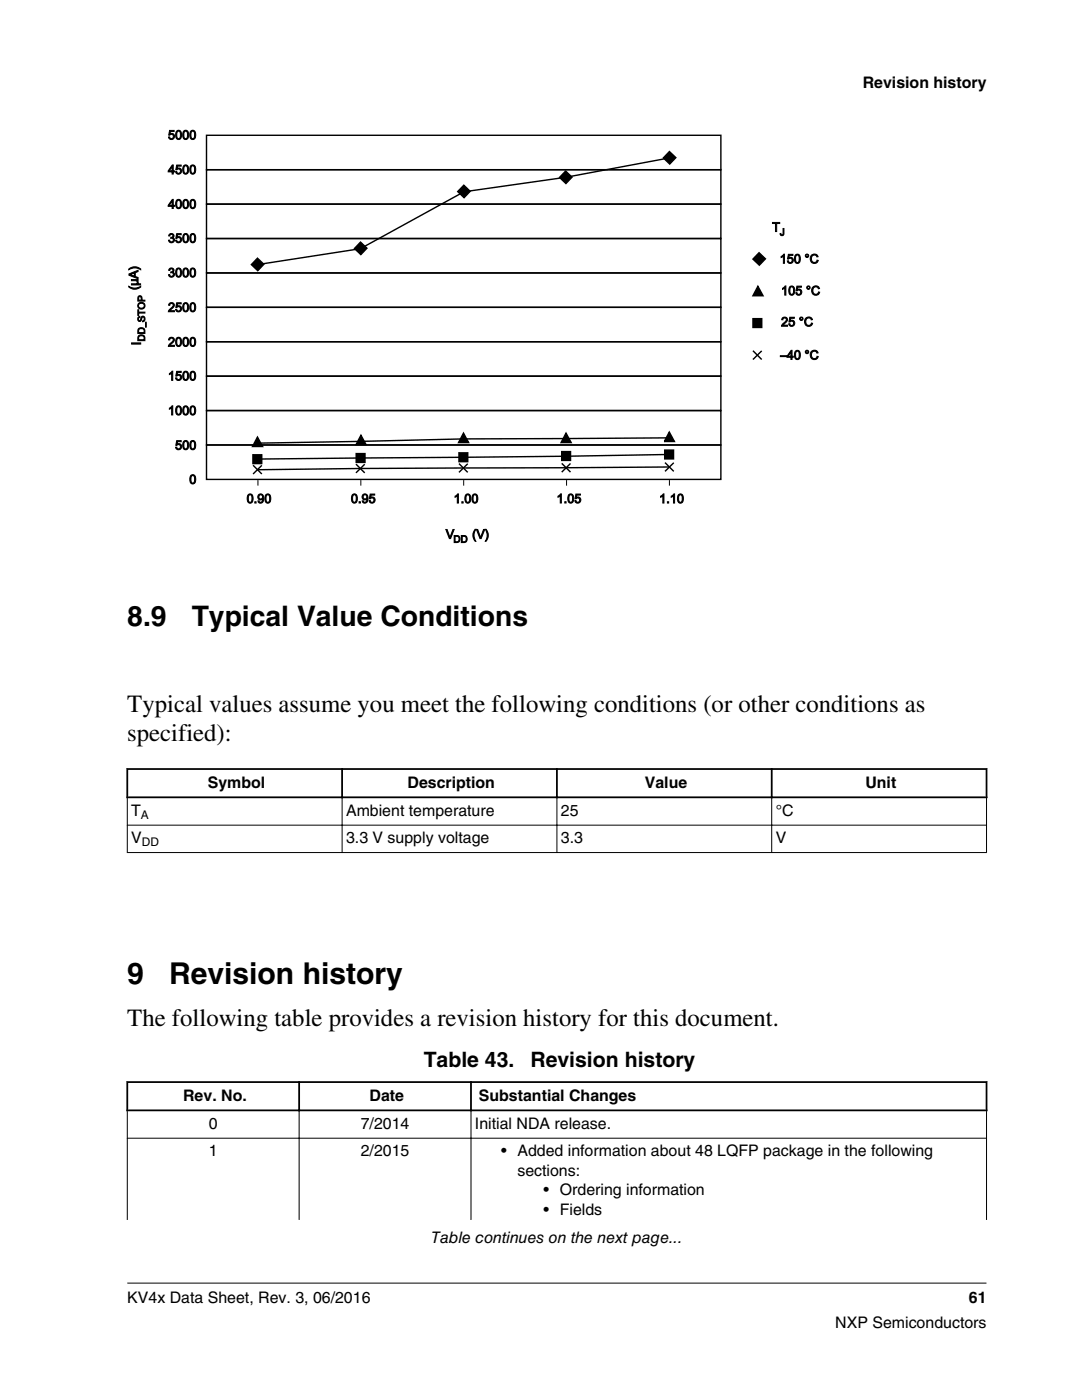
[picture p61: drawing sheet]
<svg xmlns="http://www.w3.org/2000/svg" width="216mm" height="279mm" viewBox="0 0 216 279" stroke-linecap="round" stroke-linejoin="round" font-family="sans-serif">
<defs><g id="words">
<g font-size="6">
<text x="25.4" y="196.3">9</text>
<text x="33.7" y="196.3">Revision history</text>
</g>
<g font-size="5.6">
<text x="25.4" y="124.9">8.9</text>
<text x="38.2" y="124.9">Typical Value Conditions</text>
</g>
<g font-size="4.9">
<text x="25.4" y="142.2">Typical values assume you meet the following conditions (or other conditions as</text>
<text x="25.4" y="147.8">specified):</text>
<text x="25.4" y="204.9">The following table provides a revision history for this document.</text>
</g>
<g font-size="4.2">
<text x="84.5" y="212.9">Table 43.</text>
<text x="105.8" y="212.9">Revision history</text>
</g>
<g font-size="3.2">
<text x="172.1" y="17.5">Revision history</text>
<text x="41.5" y="157.2">Symbol</text>
<text x="81.3" y="157.2">Description</text>
<text x="128.7" y="157.2">Value</text>
<text x="172.7" y="157.2">Unit</text>
<text x="26.2" y="162.8">T</text>
<text x="69.1" y="162.8">Ambient temperature</text>
<text x="111.9" y="162.8">25</text>
<text x="154.8" y="162.8">°C</text>
<text x="26.2" y="168.3">V</text>
<text x="69.1" y="168.3">3.3 V supply voltage</text>
<text x="111.9" y="168.3">3.3</text>
<text x="154.8" y="168.3">V</text>
<text x="36.5" y="219.6">Rev. No.</text>
<text x="73.7" y="219.6">Date</text>
<text x="95.6" y="219.6">Substantial Changes</text>
<text x="41.7" y="225.3">0</text>
<text x="72" y="225.3">7/2014</text>
<text x="94.8" y="225.3">Initial NDA release.</text>
<text x="41.7" y="230.8">1</text>
<text x="72" y="230.8">2/2015</text>
<text x="100" y="230.8">• Added information about 48 LQFP package in the following</text>
<text x="103.2" y="234.6">sections:</text>
<text x="108.5" y="238.5">• Ordering information</text>
<text x="108.5" y="242.4">• Fields</text>
<text x="86.1" y="248">Table continues on the next page...</text>
<text x="25.4" y="260">KV4x Data Sheet, Rev. 3, 06/2016</text>
<text x="193.3" y="260">61</text>
<text x="166.7" y="265">NXP Semiconductors</text>
</g>
<g font-size="2.5">
<text x="33.5" y="27.8">5000</text>
<text x="33.5" y="34.7">4500</text>
<text x="33.5" y="41.6">4000</text>
<text x="154.1" y="46.2">T</text>
<text x="33.5" y="48.4">3500</text>
<text x="155.6" y="52.5">150 °C</text>
<text x="27.5" y="57.9" transform="rotate(-90 27.5 57.9)">(μA)</text>
<text x="33.5" y="55.3">3000</text>
<text x="155.9" y="58.9">105 °C</text>
<text x="33.5" y="62.2">2500</text>
<text x="155.9" y="65.1">25 °C</text>
<text x="28.1" y="68.9" transform="rotate(-90 28.1 68.9)">I</text>
<text x="33.5" y="69.1">2000</text>
<text x="155.7" y="71.7">–40 °C</text>
<text x="33.5" y="75.9">1500</text>
<text x="33.5" y="82.8">1000</text>
<text x="34.9" y="89.7">500</text>
<text x="37.8" y="96.6">0</text>
<text x="49.2" y="100.4">0.90</text>
<text x="70" y="100.4">0.95</text>
<text x="90.5" y="100.4">1.00</text>
<text x="111.1" y="100.4">1.05</text>
<text x="131.5" y="100.4">1.10</text>
<text x="88.9" y="107.5">V</text>
<text x="94.2" y="107.5">(V)</text>
</g>
<g font-size="2.4">
<text x="28.1" y="163.5">A</text>
<text x="28.3" y="168.9">DD</text>
</g>
<g font-size="2">
<text x="155.6" y="47">J</text>
<text x="28.9" y="68.1" transform="rotate(-90 28.9 68.1)">DD_STOP</text>
<text x="90.5" y="108.3">DD</text>
</g>
</g></defs>
<path d="M51.5 95.8v1.1M72 95.8v1.1M92.5 95.8v1.1M113.1 95.8v1.1M133.6 95.8v1.1" fill="none" stroke="#000" stroke-width=".2"/>
<g fill="none" stroke="#000" stroke-width=".28">
<path d="M41.2 27h102.6v6.9h-102.6zM41.2 33.9h102.6v6.8h-102.6zM92.5 37l1.3 1.2-1.2 1.3-1.3-1.3zM112.9 34.1l1.2 1.3-1.2 1.2-1.3-1.2zM133.6 30.2l1.3 1.3-1.3 1.2-1.2-1.2zM133.6 31.5l-20.7 3.9-20.3 2.9-20.7 11.3-20.5 3.2M41.2 40.7h102.6v6.9h-102.6zM41.2 47.6h102.6v6.9h-102.6zM41.2 54.5h102.6v6.8h-102.6zM51.4 51.5l1.2 1.2-1.2 1.3-1.2-1.2zM71.9 48.3l1.3 1.2-1.2 1.3-1.3-1.2zM151.5 50.4l1.2 1.3-1.2 1.2-1.3-1.2z"/>
<path d="M41.2 61.3h102.6v6.9h-102.6zM41.2 68.2h102.6v6.9h-102.6zM41.2 75.1h102.6v6.8h-102.6zM150.2 63.6h1.8v1.8h-1.8zM150.2 70l1.8 1.7M152 70l-1.8 1.7M41.2 88.8h102.6v6.9h-102.6zM41.2 81.9h102.6v6.9h-102.6zM50.5 90.8h1.7v1.7h-1.7zM50.5 92.8l1.7 1.8M52.2 92.9l-1.7 1.7M71 92.6l1.8 1.8"/>
<path d="M71.1 90.5h1.7v1.8h-1.7zM72.8 92.6l-1.8 1.8M91.6 90.4h1.7v1.7h-1.7zM91.6 92.5l1.7 1.8M93.3 92.5l-1.7 1.8M112.1 90.1h1.7v1.8h-1.7zM112.1 92.5l1.7 1.7M113.8 92.5l-1.7 1.7M132.6 89.8h1.8v1.8h-1.8zM132.7 92.3l1.7 1.8M133.6 90.7l-20.6 .4-61.6 .5M133.6 87.4l-41.1 .2-41.2 .8"/>
<path d="M133.6 93.2l-61.6 .3-20.7 .2M134.4 92.3l-1.7 1.8"/>
</g>
<path d="M92.5 37l1.3 1.2-1.2 1.3-1.3-1.3zM112.9 34.1l1.2 1.3-1.2 1.2-1.3-1.2zM133.6 30.2l1.3 1.3-1.3 1.2-1.2-1.2zM51.4 51.5l1.2 1.2-1.2 1.3-1.2-1.2zM71.9 48.3l1.3 1.2-1.2 1.3-1.3-1.2zM151.5 50.4l1.2 1.3-1.2 1.2-1.3-1.2zM150.2 63.6h1.8v1.8h-1.8zM50.5 90.8h1.7v1.7h-1.7zM71.1 90.5h1.7v1.8h-1.7zM91.6 90.4h1.7v1.7h-1.7zM112.1 90.1h1.7v1.8h-1.7zM132.6 89.8h1.8v1.8h-1.8z" fill="#000"/>
<g fill="#000" stroke="#000" stroke-width=".28">
<path d="M151.2 57.1l1.1 1.9h-2.1z" fill-rule="evenodd"/>
<path d="M51.4 87.2l1 1.9h-2z" fill-rule="evenodd"/>
<path d="M72 86.9l1 1.8h-2z" fill-rule="evenodd"/>
<path d="M92.5 86.4l1 1.9h-2z" fill-rule="evenodd"/>
<path d="M112.9 86.4l1.1 1.9h-2z" fill-rule="evenodd"/>
<path d="M133.5 86.2l1.1 1.9h-2z" fill-rule="evenodd"/>
</g>
<g fill="#fff">
<path d="M25.4 153.5h171.4v18.5h-171.4z" fill-rule="evenodd"/>
<path d="M25.6 153.7h42.5v5.2h-42.5z" fill-rule="evenodd"/>
<path d="M68.4 153.7h42.5v5.2h-42.5z" fill-rule="evenodd"/>
<path d="M111.3 153.7h42.5v5.2h-42.5z" fill-rule="evenodd"/>
<path d="M154.2 153.7h42.5v5.2h-42.5z" fill-rule="evenodd"/>
<path d="M25.5 159.3h42.7v5.3h-42.7z" fill-rule="evenodd"/>
<path d="M68.4 159.3h42.6v5.3h-42.6z" fill-rule="evenodd"/>
<path d="M111.2 159.3h42.7v5.3h-42.7z" fill-rule="evenodd"/>
<path d="M154.1 159.3h42.7v5.3h-42.7z" fill-rule="evenodd"/>
<path d="M25.5 164.8h42.7v5.3h-42.7z" fill-rule="evenodd"/>
<path d="M68.4 164.8h42.6v5.3h-42.6z" fill-rule="evenodd"/>
<path d="M111.2 164.8h42.7v5.3h-42.7z" fill-rule="evenodd"/>
<path d="M154.1 164.8h42.7v5.3h-42.7z" fill-rule="evenodd"/>
</g>
<path d="M25.2 153.5h171.8M25.2 159.1h171.8M25.4 153.3v6M68.3 153.3v6M111.1 153.3v6M154 153.3v6M196.8 153.3v6" fill="none" stroke="#000" stroke-width=".35"/>
<path d="M25.4 159.3v10.9M68.3 158.9v11.3M111.1 158.9v11.3M154 158.9v11.3M196.8 159.3v10.9M25.3 164.7h171.6M25.3 170.1h171.6" fill="none" stroke="#000" stroke-width=".2"/>
<g fill="#fff">
<path d="M25.4 209.3h171.4v39.8h-171.4z" fill-rule="evenodd"/>
<path d="M25.6 216.1h33.9v5.3h-33.9z" fill-rule="evenodd"/>
<path d="M59.9 216.1h33.9v5.3h-33.9z" fill-rule="evenodd"/>
<path d="M94.2 216.1h102.5v5.3h-102.5z" fill-rule="evenodd"/>
<path d="M25.5 221.8h34.1v5.3h-34.1z" fill-rule="evenodd"/>
<path d="M59.8 221.8h34.1v5.3h-34.1z" fill-rule="evenodd"/>
<path d="M94.1 221.8h102.7v5.3h-102.7z" fill-rule="evenodd"/>
<path d="M25.5 227.2h34.1v16.3h-34.1z" fill-rule="evenodd"/>
<path d="M59.8 227.2h34.1v16.3h-34.1z" fill-rule="evenodd"/>
<path d="M94.1 227.2h102.7v16.3h-102.7z" fill-rule="evenodd"/>
</g>
<path d="M25.2 216h171.8M25.4 215.8v6M59.7 215.8v6M94 215.8v6M196.8 215.8v6M25.2 221.6h171.8" fill="none" stroke="#000" stroke-width=".35"/>
<path d="M25.3 227.2h171.6M25.4 221.7v21.8M59.7 221.4v22.1M94 221.4v22.1M196.8 221.7v21.8M25.4 256.1h171.4" fill="none" stroke="#000" stroke-width=".2"/>
<use href="#words"/>
</svg>
